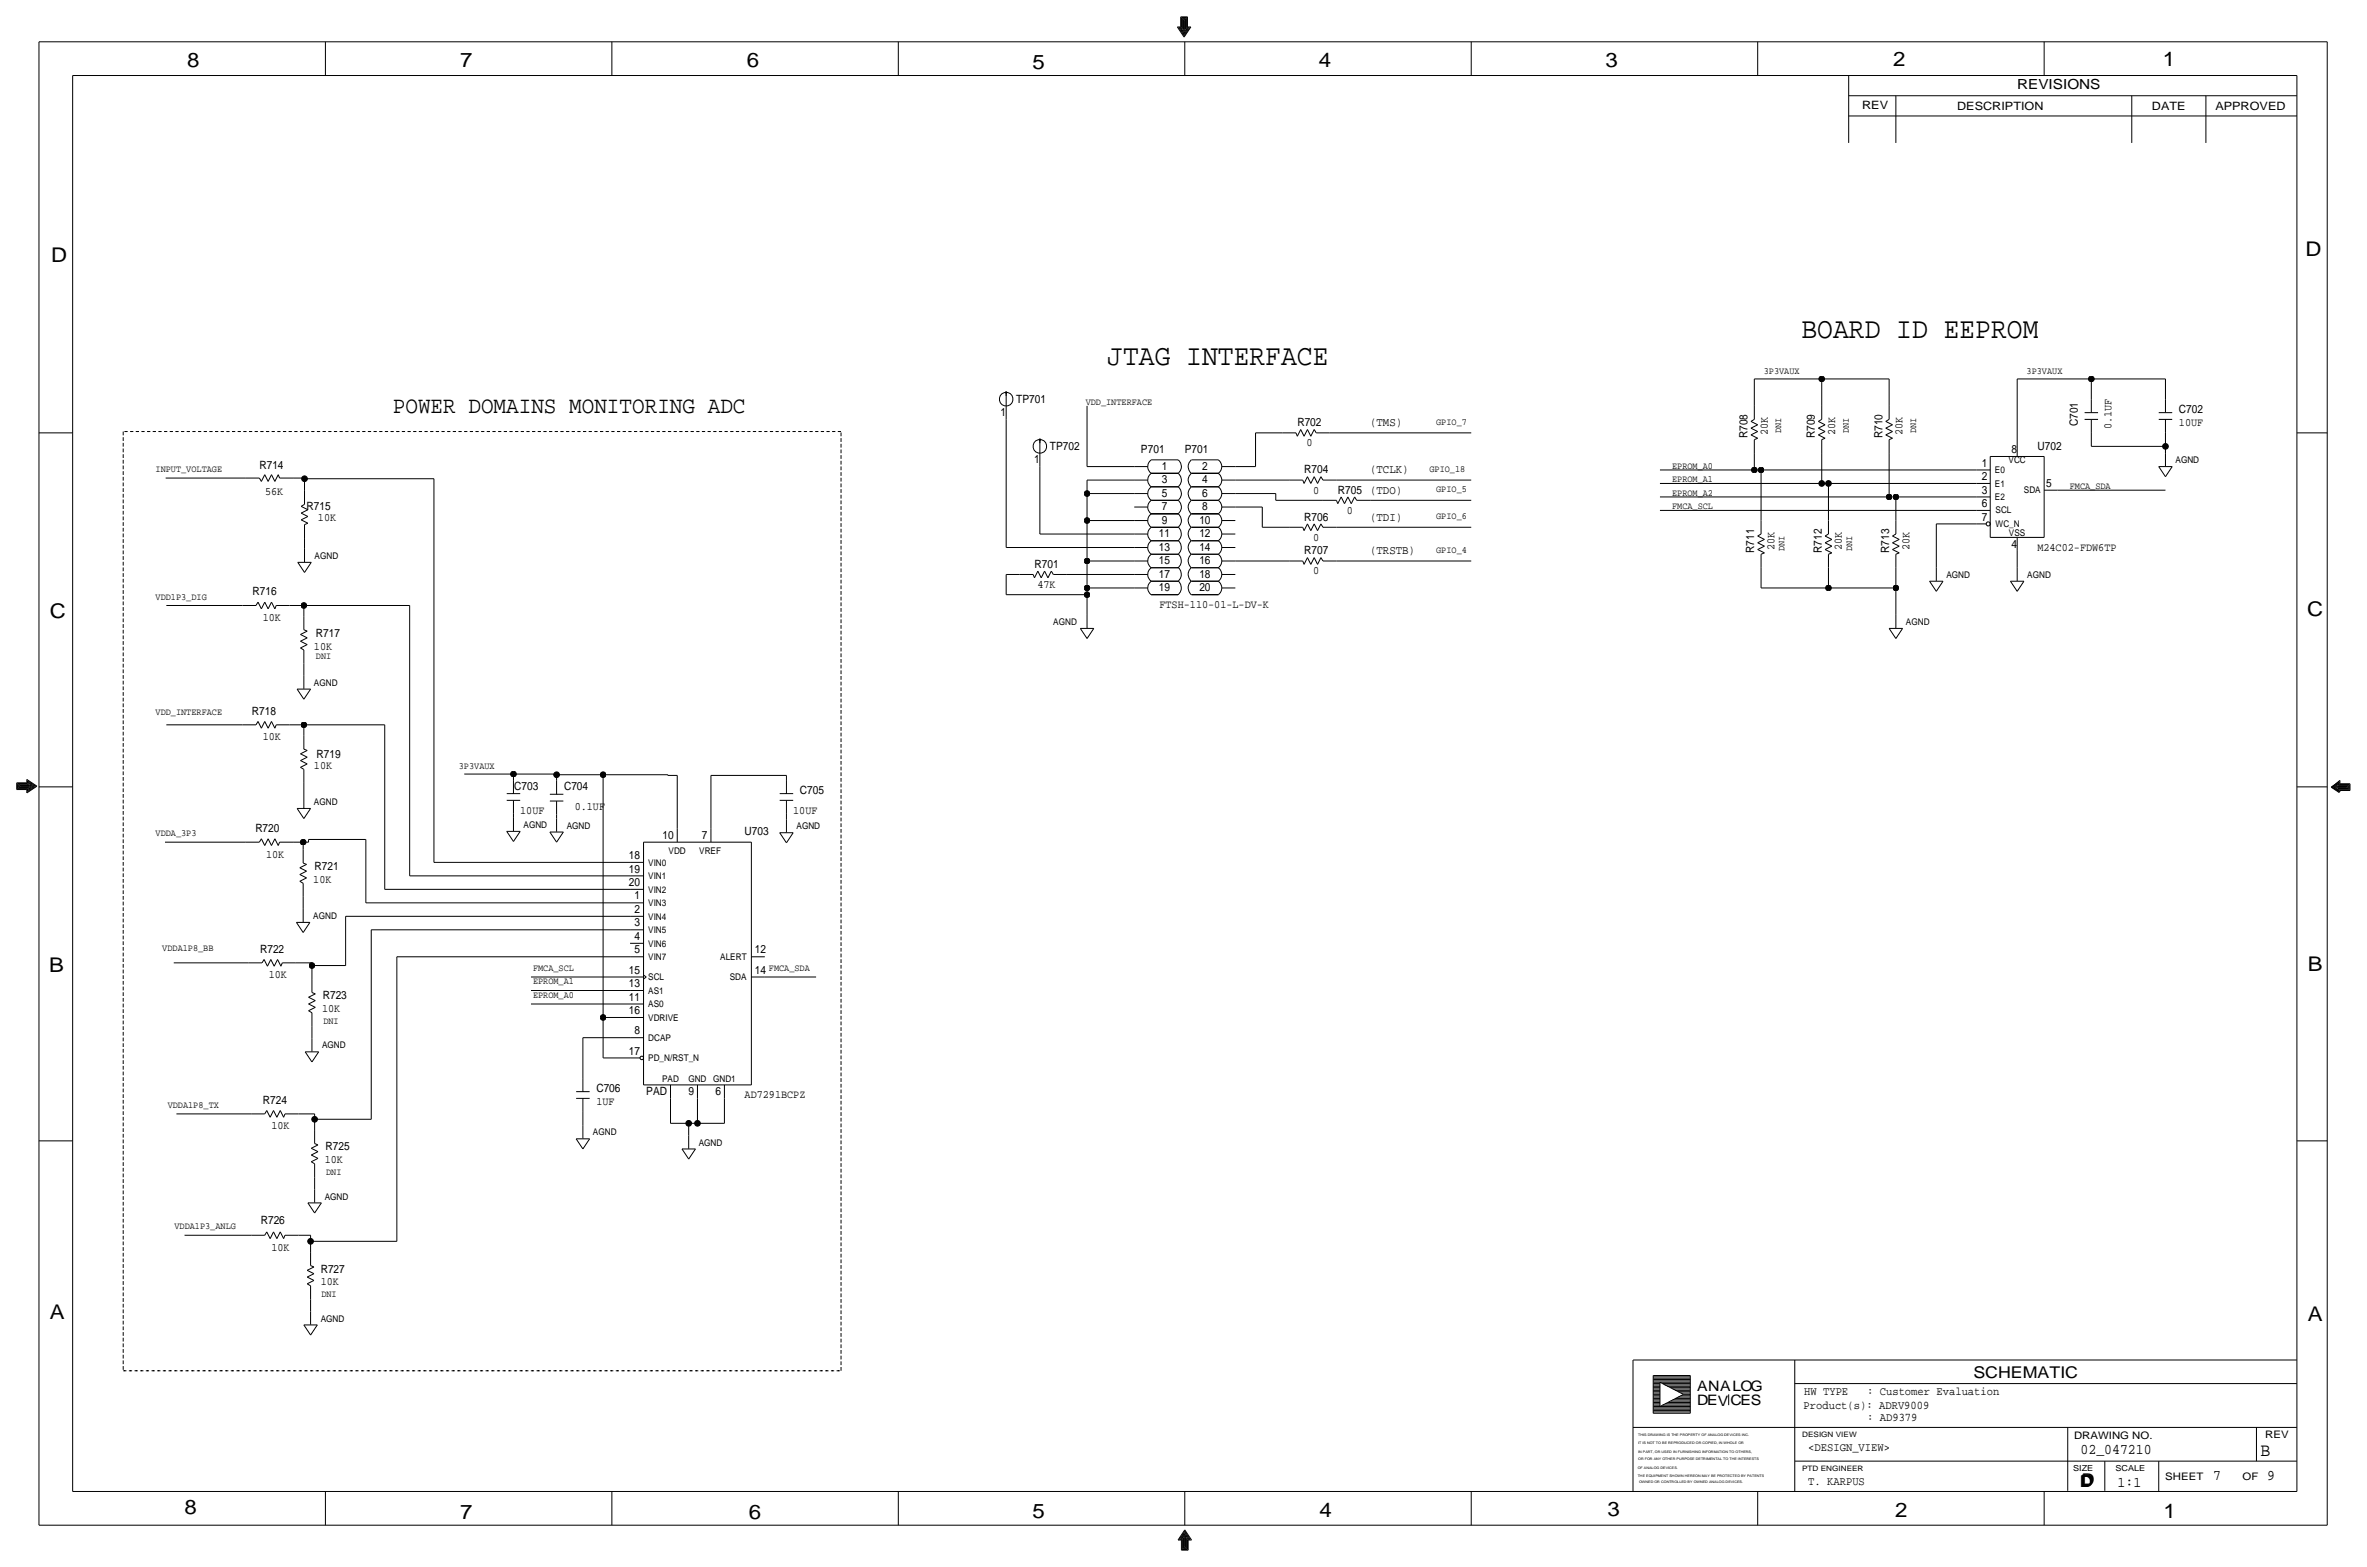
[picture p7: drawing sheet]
<svg xmlns="http://www.w3.org/2000/svg" width="892mm" height="590mm" viewBox="0 0 892 590" stroke-linecap="round" stroke-linejoin="round" font-family="sans-serif">
<defs><g id="words">
<g font-size="11.1">
<text x="678.9" y="127.5">BOARD ID EEPROM</text>
<text x="417.3" y="137.7">JTAG INTERFACE</text>
</g>
<text font-size="8.9" x="148" y="155.4">POWER DOMAINS MONITORING ADC</text>
<g font-size="7.6">
<text x="70.6" y="25.4">8</text>
<text x="173.4" y="25.4">7</text>
<text x="281.4" y="25.1">6</text>
<text x="389.1" y="26.2">5</text>
<text x="497" y="25.4">4</text>
<text x="605" y="25.1">3</text>
<text x="713.4" y="24.9">2</text>
<text x="815" y="24.9">1</text>
<text x="19.3" y="98.8">D</text>
<text x="868.9" y="96.5">D</text>
<text x="18.7" y="232.7">C</text>
<text x="869.4" y="232.2">C</text>
<text x="869.6" y="365.8">B</text>
<text x="18.5" y="366">B</text>
<text x="18.7" y="496.8">A</text>
<text x="869.6" y="497.6">A</text>
<text x="69.5" y="570.5">8</text>
<text x="173.4" y="572.3">7</text>
<text x="282.1" y="572.3">6</text>
<text x="389.1" y="571.8">5</text>
<text x="497.3" y="571.5">4</text>
<text x="605.7" y="571.2">3</text>
<text x="714.2" y="571.5">2</text>
<text x="815.3" y="572">1</text>
</g>
<text font-size="7" x="851.9" y="548.4">B</text>
<g font-size="6.1">
<text x="743.7" y="518.9">SCHEMATIC</text>
<text x="783.8" y="560.3">D</text>
<text x="784.3" y="559.8">D</text>
</g>
<g font-size="5.6">
<text x="784" y="547.9">02_047210</text>
<text x="834.1" y="557.5">7</text>
<text x="854.4" y="557.5">9</text>
<text x="798" y="560.1">1:1</text>
</g>
<g font-size="5.4">
<text x="639.5" y="524.2">ANALOG</text>
<text x="639.5" y="529.3">DEVCES</text>
</g>
<text font-size="5.2" x="760.2" y="33.5">REVISIONS</text>
<g font-size="4.5">
<text x="516.3" y="160.5">(TMS)</text>
<text x="516.3" y="178.3">(TCLK)</text>
<text x="516.3" y="196.1">(TDI)</text>
<text x="516.3" y="208.8">(TRSTB)</text>
</g>
<g font-size="4.4">
<text x="679.9" y="525.5">HW TYPE</text>
<text x="703.6" y="525.5">: Customer Evaluation</text>
<text x="679.7" y="530.9">Product(s): ADRV9009</text>
<text x="703.6" y="535.2">: AD9379</text>
<text x="681.4" y="546.6">&lt;DESIGN_VIEW&gt;</text>
<text x="681.4" y="559.3">T. KARPUS</text>
</g>
<g font-size="4.3">
<text x="701.8" y="41.1">REV</text>
<text x="737.6" y="41.4">DESCRIPTION</text>
<text x="811" y="41.4">DATE</text>
<text x="834.8" y="41.4">APPROVED</text>
<text x="383" y="151.6">TP701</text>
<text x="821.1" y="155.4">C702</text>
<text x="377" y="156.7">1</text>
<text x="488.9" y="160.5">R702</text>
<text x="783" y="160.5" transform="rotate(-90 783 160.5)">C701</text>
<text x="795.7" y="161.7" transform="rotate(-90 795.7 161.7)">0.1UF</text>
<text x="821.1" y="160.5">10UF</text>
<text x="658.6" y="165.1" transform="rotate(-90 658.6 165.1)">R708</text>
<text x="666.2" y="164" transform="rotate(-90 666.2 164)">20K</text>
<text x="684" y="165.1" transform="rotate(-90 684 165.1)">R709</text>
<text x="691.6" y="164" transform="rotate(-90 691.6 164)">20K</text>
<text x="709.4" y="165.1" transform="rotate(-90 709.4 165.1)">R710</text>
<text x="717" y="164" transform="rotate(-90 717 164)">20K</text>
<text x="395.7" y="169.4">TP702</text>
<text x="430" y="170.7">P701</text>
<text x="446.4" y="170.7">P701</text>
<text x="492.3" y="168.1">0</text>
<text x="758" y="170.7">8</text>
<text x="767.8" y="169.4">U702</text>
<text x="97.7" y="176.8">R714</text>
<text x="389.7" y="174.5">1</text>
<text x="437.8" y="177">1</text>
<text x="453" y="177">2</text>
<text x="491.4" y="178.3">R704</text>
<text x="746.9" y="175.8">1</text>
<text x="437.8" y="182.1">3</text>
<text x="453" y="182.1">4</text>
<text x="494.9" y="185.9">0</text>
<text x="504.1" y="185.9">R705 (TDO)</text>
<text x="746.9" y="180.8">2</text>
<text x="746.9" y="185.9">3</text>
<text x="771.1" y="183.4">5</text>
<text x="99.9" y="186.4">56K</text>
<text x="437.8" y="187.2">5</text>
<text x="453" y="187.2">6</text>
<text x="746.9" y="191">6</text>
<text x="115.5" y="192">R715</text>
<text x="119.8" y="196.1">10K</text>
<text x="437.8" y="197.3">9</text>
<text x="437.8" y="192.3">7</text>
<text x="452" y="197.3">10</text>
<text x="453" y="192.3">8</text>
<text x="491.4" y="196.1">R706</text>
<text x="507.6" y="193.5">0</text>
<text x="746.9" y="196.1">7</text>
<text x="436.7" y="202.4">11</text>
<text x="452" y="202.4">12</text>
<text x="494.9" y="203.7">0</text>
<text x="436.7" y="207.5">13</text>
<text x="452" y="207.5">14</text>
<text x="491.4" y="208.8">R707</text>
<text x="661.1" y="208.3" transform="rotate(-90 661.1 208.3)">R711</text>
<text x="668.7" y="207.1" transform="rotate(-90 668.7 207.1)">20K</text>
<text x="686.5" y="208.3" transform="rotate(-90 686.5 208.3)">R712</text>
<text x="694.1" y="207.1" transform="rotate(-90 694.1 207.1)">20K</text>
<text x="711.9" y="208.3" transform="rotate(-90 711.9 208.3)">R713</text>
<text x="719.5" y="207.1" transform="rotate(-90 719.5 207.1)">20K</text>
<text x="758" y="206.2">4</text>
<text x="767.8" y="207.5">M24C02-FDW6TP</text>
<text x="389.8" y="213.9">R701</text>
<text x="436.7" y="212.6">15</text>
<text x="452" y="212.6">16</text>
<text x="391" y="221.5">47K</text>
<text x="436.7" y="217.7">17</text>
<text x="452" y="217.7">18</text>
<text x="494.9" y="216.4">0</text>
<text x="95.2" y="224.3">R716</text>
<text x="436.7" y="222.8">19</text>
<text x="452" y="222.8">20</text>
<text x="99" y="233.9">10K</text>
<text x="437" y="229.1">FTSH-110-01-L-DV-K</text>
<text x="119.1" y="239.8">R717</text>
<text x="118.3" y="244.7">10K</text>
<text x="95" y="269.5">R718</text>
<text x="99" y="278.9">10K</text>
<text x="119.3" y="285.5">R719</text>
<text x="118.3" y="289.7">10K</text>
<text x="193.8" y="297.7">C703</text>
<text x="212.6" y="297.7">C704</text>
<text x="301.4" y="299">C705</text>
<text x="216.6" y="305.3">0.1UF</text>
<text x="196" y="306.6">10UF</text>
<text x="298.9" y="306.6">10UF</text>
<text x="96.2" y="313.4">R720</text>
<text x="249.7" y="316">10</text>
<text x="264.5" y="316">7</text>
<text x="280.6" y="314.7">U703</text>
<text x="100.3" y="323.1">10K</text>
<text x="237" y="323.6">18</text>
<text x="118.6" y="327.7">R721</text>
<text x="237" y="328.7">19</text>
<text x="118.1" y="332.6">10K</text>
<text x="237" y="333.8">20</text>
<text x="239.1" y="338.8">1</text>
<text x="239.1" y="343.9">2</text>
<text x="239.1" y="349">3</text>
<text x="98" y="359.2">R722</text>
<text x="239.1" y="359.2">5</text>
<text x="239.1" y="354.1">4</text>
<text x="284.4" y="359.2">12</text>
<text x="101.3" y="368.6">10K</text>
<text x="237" y="366.8">15</text>
<text x="237" y="371.9">13</text>
<text x="284.4" y="366.8">14</text>
<text x="121.6" y="376.2">R723</text>
<text x="237" y="376.9">11</text>
<text x="121.4" y="381.4">10K</text>
<text x="237" y="382">16</text>
<text x="239.1" y="389.6">8</text>
<text x="237" y="397.3">17</text>
<text x="224.7" y="411.2">C706</text>
<text x="243.6" y="412.5">PAD</text>
<text x="259.4" y="412.5">9</text>
<text x="269.6" y="412.5">6</text>
<text x="280.6" y="413.8">AD7291BCPZ</text>
<text x="99" y="416.1">R724</text>
<text x="224.7" y="416.3">1UF</text>
<text x="102.3" y="425.5">10K</text>
<text x="122.6" y="433.1">R725</text>
<text x="122.4" y="438.3">10K</text>
<text x="98.3" y="461.3">R726</text>
<text x="102.3" y="471.2">10K</text>
<text x="120.9" y="479.4">R727</text>
<text x="120.9" y="484.2">10K</text>
</g>
<g font-size="3.9">
<text x="781.6" y="542.1">DRAWING NO.</text>
<text x="853.6" y="541.8">REV</text>
<text x="816" y="557.4">SHEET</text>
<text x="845.1" y="557.5">OF</text>
</g>
<g font-size="3.6">
<text x="664.7" y="140.9">3P3VAUX</text>
<text x="763.7" y="140.9">3P3VAUX</text>
<text x="409.1" y="152.4">VDD_INTERFACE</text>
<text x="541.2" y="160">GPIO_7</text>
<text x="671.3" y="163.1" transform="rotate(-90 671.3 163.1)">DNI</text>
<text x="696.7" y="163.1" transform="rotate(-90 696.7 163.1)">DNI</text>
<text x="722.1" y="163.1" transform="rotate(-90 722.1 163.1)">DNI</text>
<text x="58.6" y="177.8">INPUT_VOLTAGE</text>
<text x="538.7" y="177.8">GPIO_18</text>
<text x="630.1" y="176.5">EPROM_A0</text>
<text x="541.2" y="185.4">GPIO_5</text>
<text x="630.1" y="181.6">EPROM_A1</text>
<text x="780" y="184.1">FMCA_SDA</text>
<text x="630.1" y="191.8">FMCA_SCL</text>
<text x="630.1" y="186.7">EPROM_A2</text>
<text x="541.2" y="195.6">GPIO_6</text>
<text x="541.2" y="208.3">GPIO_4</text>
<text x="672.5" y="207.5" transform="rotate(-90 672.5 207.5)">DNI</text>
<text x="697.9" y="207.5" transform="rotate(-90 697.9 207.5)">DNI</text>
<text x="58.6" y="226.1">VDD1P3_DIG</text>
<text x="119.1" y="248.4">DNI</text>
<text x="58.6" y="269.2">VDD_INTERFACE</text>
<text x="172.9" y="289.6">3P3VAUX</text>
<text x="58.6" y="315">VDDA_3P3</text>
<text x="61.2" y="358.1">VDDA1P8_BB</text>
<text x="200.9" y="365.8">FMCA_SCL</text>
<text x="289.8" y="365.8">FMCA_SDA</text>
<text x="200.9" y="370.8">EPROM_A1</text>
<text x="200.9" y="375.9">EPROM_A0</text>
<text x="121.9" y="385.6">DNI</text>
<text x="63.2" y="417.3">VDDA1P8_TX</text>
<text x="122.9" y="442.5">DNI</text>
<text x="65.7" y="463">VDDA1P3_ANLG</text>
<text x="121.1" y="488.4">DNI</text>
</g>
<g font-size="3.5">
<text x="751.8" y="178.3">E0</text>
<text x="756.9" y="174.5">VCC</text>
<text x="819.9" y="174.5">AGND</text>
<text x="751.8" y="183.4">E1</text>
<text x="762.7" y="185.7">SDA</text>
<text x="751.8" y="188.5">E2</text>
<text x="752" y="193.3">SCL</text>
<text x="752" y="198.4">WC_N</text>
<text x="757.1" y="201.9">VSS</text>
<text x="118.6" y="210.6">AGND</text>
<text x="733.5" y="217.7">AGND</text>
<text x="764" y="217.7">AGND</text>
<text x="396.9" y="235.5">AGND</text>
<text x="718.3" y="235.5">AGND</text>
<text x="118.3" y="258.3">AGND</text>
<text x="118.3" y="303.3">AGND</text>
<text x="197.3" y="311.9">AGND</text>
<text x="213.6" y="312.2">AGND</text>
<text x="300.2" y="312.4">AGND</text>
<text x="252" y="321.6">VDD</text>
<text x="263.5" y="321.6">VREF</text>
<text x="244.3" y="326.1">VIN0</text>
<text x="244.3" y="331.2">VIN1</text>
<text x="244.3" y="341.4">VIN3</text>
<text x="244.3" y="336.3">VIN2</text>
<text x="118.1" y="346.2">AGND</text>
<text x="244.3" y="346.5">VIN4</text>
<text x="244.3" y="351.5">VIN5</text>
<text x="244.3" y="356.6">VIN6</text>
<text x="244.3" y="361.7">VIN7</text>
<text x="271.4" y="361.7">ALERT</text>
<text x="244.3" y="369.3">SCL</text>
<text x="275" y="369.3">SDA</text>
<text x="244.3" y="374.4">AS1</text>
<text x="244.3" y="379.5">AS0</text>
<text x="244.3" y="384.6">VDRIVE</text>
<text x="121.4" y="395">AGND</text>
<text x="244.3" y="392.2">DCAP</text>
<text x="244.3" y="399.8">PD_N/RST_N</text>
<text x="249.5" y="407.4">PAD</text>
<text x="259.4" y="407.4">GND</text>
<text x="268.7" y="407.4">GND1</text>
<text x="223.5" y="427.7">AGND</text>
<text x="263.3" y="431.5">AGND</text>
<text x="122.4" y="451.9">AGND</text>
<text x="120.9" y="497.8">AGND</text>
</g>
<g font-size="3.1">
<text x="781.3" y="554">SIZE</text>
<text x="797.3" y="554">SCALE</text>
</g>
<g font-size="2.8">
<text x="679.1" y="541.3">DESIGN VIEW</text>
<text x="679.1" y="554">PTD ENGINEER</text>
</g>
<g font-size="1.3">
<text x="617.3" y="541.1">THIS DRAWING IS THE PROPERTY OF ANALOG DEVICES INC.</text>
<text x="617.3" y="543.9">IT IS NOT TO BE REPRODUCED OR COPIED, IN WHOLE OR</text>
<text x="617.3" y="547.2">IN PART, OR USED IN FURNISHING INFORMATION TO OTHERS,</text>
<text x="617.3" y="550">OR FOR ANY OTHER PURPOSE DETRIMENTAL TO THE INTERESTS</text>
<text x="617.2" y="556.3">THE EQUIPMENT SHOWN HEREON MAY BE PROTECTED BY PATENTS</text>
<text x="617.2" y="553.2">OF ANALOG DEVICES.</text>
<text x="617.7" y="558.8">OWNED OR CONTROLLED BY OWNED ANALOG DEVICES.</text>
</g>
</g></defs>
<g fill="none" stroke="#000" stroke-width=".38">
<path d="M14.7 15.7v558.8zM14.7 15.7h862.3zM122.6 15.7v12.7zM230.6 15.7v12.7zM338.5 15.7v12.7zM443.7 10.2h1.3zM443.7 10.2l2.5 3.8zM444.2 10.4l2 3.1zM444.2 10.4h1zM444.7 10.7l1.5 2.3zM444.7 10.7h.8zM445 6.4v3.8z"/>
<path d="M445 6.4h2.5zM445.2 6.6v3.8zM445.2 6.6h2zM445.2 10.9h.5zM445.2 10.9l1 1.5zM445.5 6.9v3.8zM445.5 6.9h1.5zM445.7 11.2l.5 .7zM445.7 11.2h.3zM445.7 7.1v3.8zM445.7 7.1h1zM446 7.4v3.8z"/>
<path d="M446 7.4h.5zM446.2 7.6v4.1zM446.5 11.2h.2zM446.5 7.4v3.8zM446.5 15.7v12.7zM446.7 10.9h.5zM446.7 11.2l-.5 .7zM446.7 7.1v3.8zM447 10.7h.8zM447 6.9v3.8zM447.2 10.4h1.1zM447.2 6.6v3.8z"/>
<path d="M447.2 10.9l-1 1.5zM447.5 10.2h1.3zM447.5 6.4v3.8zM447.8 10.7l-1.6 2.3zM448.3 10.4l-2.1 3.1zM448.8 10.2l-2.6 3.8zM554.4 15.7v12.7zM662.4 15.7v12.7zM770.3 15.7v12.7zM877 15.7v558.8zM27.4 28.4h838.2zM27.4 28.4v533.4z"/>
<path d="M696.7 36.1h168.9zM696.7 28.4v25.4zM714.5 36.1v17.7zM803.4 36.1v17.7zM831.3 36.1v17.7zM865.6 28.4v533.4zM696.7 43.7h168.9zM379.2 158v48.2zM379.2 147.8v10.2zM379.2 147.8v1.3zM409.7 152.9v22.9zM659.8 158.7l1.3-.7z"/>
<path d="M659.8 158.7l2.6 1.3zM661.1 142.7h25.4zM661.1 142.7v10.2zM661.1 152.9v5.1zM685.2 158.7l1.3-.7zM685.2 158.7l2.6 1.3zM686.5 142.7h25.4zM686.5 142.7v10.2zM686.5 152.9v5.1zM710.6 158.7l1.3-.7zM710.6 158.7l2.6 1.3zM711.9 142.7v10.2z"/>
<path d="M711.9 152.9v5.1zM760.2 142.7h27.9zM760.2 142.7v24.2zM785.6 158h5.1zM785.6 155.4h5.1zM788.1 142.7h28zM788.1 142.7v7.7zM788.1 158v5.1zM788.1 150.4v5zM813.5 155.4h5.1zM813.5 158h5.1zM816.1 142.7v7.7z"/>
<path d="M816.1 158v5.1zM816.1 150.4v5zM14.7 163.1h12.7zM99.8 178.8l-1.3 2.6zM99.8 178.8l1.2 2.6zM102.3 178.8l-1.3 2.6zM102.3 178.8l1.3 2.6zM104.9 178.8l-1.3 2.6zM104.9 178.8l.5 1.3zM391.9 175.8v25.4zM391.9 165.6v10.2zM391.9 165.6v1.3z"/>
<path d="M409.7 175.8h17.7zM427.4 175.8h5.1zM433.8 178.3h10.1zM433.8 173.2h10.1zM433.8 173.3a3.2 3.2 0 0 0 0 5.1 3.3 3.3 0 0 0-.1 5.1 3.1 3.1 0 0 0 .1 5M443.9 173.2a3.2 3.2 0 0 1 0 5.1 3.2 3.2 0 0 1 0 5.1 3.2 3.2 0 0 1 0 5.1M449 173.2a3.3 3.3 0 0 0 0 5.1 3.3 3.3 0 0 0 0 5.1 3.3 3.3 0 0 0 0 5.1M449 178.3h10.2zM449 173.2h10.2zM459.1 173.3a3.1 3.1 0 0 1 0 5.1 3.1 3.1 0 0 1 0 5 3.1 3.1 0 0 1 0 5.1M460.5 175.8h5zM465.5 175.8h7.7z"/>
<path d="M473.2 163.1v12.7zM473.2 163.1h10.1zM483.3 163.1h5.1zM488.4 163.1l.5 1.2zM490.2 161.8l1.2 2.5zM490.2 161.8l-1.3 2.5zM492.7 179.6l1.3 2.5zM492.7 179.6l-1.3 2.5zM492.7 161.8l1.3 2.5zM492.7 161.8l-1.3 2.5zM495.2 179.6l1.3 2.5zM495.2 179.6l-1.2 2.5z"/>
<path d="M495.2 161.8l.8 1.3zM495.2 161.8l-1.2 2.5zM496 163.1h5.1zM497.8 179.6l.8 1.2zM497.8 179.6l-1.3 2.5zM501.1 163.1h53.3zM625.6 177h35.5zM659.8 161.3l2.6-1.3zM659.8 161.3l2.6 1.3zM659.8 163.8l2.6-1.2zM659.8 163.8l2.6 1.3zM661.1 170.7v6.3z"/>
<path d="M661.1 177h2.6zM661.1 165.6v5.1zM661.1 165.6l1.3-.5zM663.7 177h81.2zM663.7 177v19.1zM685.2 161.3l2.6-1.3zM685.2 161.3l2.6 1.3zM685.2 163.8l2.6-1.2zM685.2 163.8l2.6 1.3zM686.5 170.7v11.4zM686.5 165.6v5.1zM686.5 165.6l1.3-.5z"/>
<path d="M710.6 161.3l2.6-1.3zM710.6 161.3l2.6 1.3zM710.6 163.8l2.6-1.2zM710.6 163.8l2.6 1.3zM711.9 170.7v16.5zM711.9 165.6v5.1zM711.9 165.6l1.3-.5zM744.9 177h5.1zM750 172v30.4zM750 172h20.3zM760.2 166.9v5.1zM770.3 172v30.4z"/>
<path d="M788.1 168.1h28zM788.1 163.1v5zM813.5 175.8l2.6 3.8zM813.5 175.8h5.1zM816.1 163.1v5zM816.1 168.1v2.6zM816.1 170.7v5zM818.6 175.8l-2.5 3.8zM865.6 163.1h11.4zM62.4 180.1h30.3zM92.7 180.1h5zM97.7 180.1l.8 1.3z"/>
<path d="M105.4 180.1h5zM110.4 180.1h4.4zM113.5 190.8l1.3-.8zM113.5 190.8l2.5 1.2zM113.5 193.3l2.5-1.3zM113.5 193.3l2.5 1.3zM113.5 195.8l2.5-1.2zM113.5 195.8l2.5 1.3zM114.8 180.1v.2zM114.8 180.3h48.7zM114.8 180.3v4.6zM114.8 197.6v5.1z"/>
<path d="M114.8 184.9v5.1zM114.8 197.6l1.2-.5zM163.5 180.3v144.6zM409.7 196.1v15.2zM409.7 196.1h17.7zM409.7 185.9v10.2zM409.7 180.8v5.1zM409.7 185.9h17.7zM409.7 180.8h17.7zM427.4 196.1h5.1zM427.4 191h5.1zM427.4 185.9h5.1z"/>
<path d="M427.4 180.8h5.1zM433.8 193.5h10.1zM433.8 198.6h10.1zM433.8 188.5h10.1zM433.8 183.4h10.1zM433.8 193.6a3.1 3.1 0 0 0 0 5M433.8 198.7a3.1 3.1 0 0 0 0 5M433.8 188.5a3.1 3.1 0 0 0 0 5M443.9 193.5a3.2 3.2 0 0 1 0 5.2M443.9 188.5a3.2 3.2 0 0 1 0 5.1M444 198.6a3.4 3.4 0 0 1-.1 5.2M448.9 198.6a3.4 3.4 0 0 0 .1 5.2"/>
<path d="M449 193.5a3.3 3.3 0 0 0 0 5.2M449 188.5a3.3 3.3 0 0 0 0 5.1M449 193.5h10.2zM449 198.6h10.2zM449 188.5h10.2zM449 183.4h10.2zM459.1 193.6a3.1 3.1 0 0 1 0 5M459.1 198.7a3.1 3.1 0 0 1 0 5M459.1 188.5a3.1 3.1 0 0 1 0 5M460.5 196.1h5zM460.5 191h5zM460.5 185.9h5z"/>
<path d="M460.5 180.8h5zM465.5 191h10.2zM465.5 185.9h15.3zM465.5 180.8h20.4zM475.7 198.6h10.2zM475.7 191v7.6zM480.8 188.5h17.8zM480.8 185.9v2.6zM485.9 198.6h5zM485.9 180.8h5zM490.9 198.6l.5 1.3zM490.9 180.8l.5 1.3z"/>
<path d="M492.7 197.4l1.3 2.5zM492.7 197.4l-1.3 2.5zM495.2 197.4l1.3 2.5zM495.2 197.4l-1.2 2.5zM497.8 197.4l.8 1.2zM497.8 197.4l-1.3 2.5zM498.6 198.6h5zM498.6 188.5h5zM498.6 180.8h5zM503.6 198.6h50.8zM503.6 180.8h50.8zM503.6 188.5l.5 1.2z"/>
<path d="M505.4 187.2l1.3 2.5zM505.4 187.2l-1.3 2.5zM507.9 187.2l1.3 2.5zM507.9 187.2l-1.2 2.5zM510.5 187.2l.8 1.3zM510.5 187.2l-1.3 2.5zM511.3 188.5h5zM516.3 188.5h38.1zM625.6 182.1h60.9zM625.6 187.2h86.3zM625.6 192.3h119.3zM663.7 196.1v5.1z"/>
<path d="M686.5 182.1h2.6zM689.1 182.1h55.8zM689.1 182.1v14zM689.1 196.1v5.1zM711.9 187.2h2.6zM714.5 187.2h30.4zM714.5 187.2v8.9zM714.5 196.1v5.1zM729.7 197.4h15.2zM729.7 197.4v16.5zM744.9 192.3h5.1zM744.9 197.4h3.6z"/>
<path d="M744.9 187.2h5.1zM744.9 182.1h5.1zM770.3 184.7h5.1zM775.4 184.7h40.7zM112.2 211.8l2.6 3.8zM112.2 211.8h5.1zM114.8 202.7v4.1zM114.8 206.8v4.9zM117.3 211.8l-2.5 3.8zM379.2 216.4v7.6zM379.2 216.4h5.1zM379.2 206.2h48.2z"/>
<path d="M384.3 216.4h5zM389.3 216.4l.5 1.3zM391.1 215.1l1.3 2.6zM391.1 215.1l-1.3 2.6zM391.9 201.2h35.5zM393.6 215.1l1.3 2.6zM393.6 215.1l-1.2 2.6zM396.2 215.1l.8 1.3zM396.2 215.1l-1.3 2.6zM397 216.4h5zM402 216.4h25.4zM409.7 211.3v10.2z"/>
<path d="M409.7 211.3h17.7zM427.4 216.4h5.1zM427.4 211.3h5.1zM427.4 206.2h5.1zM427.4 201.2h5.1zM433.8 208.8h10.1zM433.8 218.9h10.1zM433.8 213.9h10.1zM433.8 203.7h10.1zM433.8 208.8a3.1 3.1 0 0 0 0 5.1M433.8 219a3.1 3.1 0 0 0 0 5M433.8 213.9a3.1 3.1 0 0 0 0 5"/>
<path d="M433.8 203.8a3.1 3.1 0 0 0 0 5M444 218.9a3.4 3.4 0 0 1-.1 5.2M444 213.8a3.4 3.4 0 0 1-.1 5.2M444 208.7a3.4 3.4 0 0 1-.1 5.2M444 203.7a3.4 3.4 0 0 1-.1 5.1M448.9 218.9a3.4 3.4 0 0 0 .1 5.2M448.9 213.8a3.4 3.4 0 0 0 .1 5.2M448.9 208.7a3.4 3.4 0 0 0 .1 5.2M448.9 203.7a3.4 3.4 0 0 0 .1 5.1M449 208.8h10.2zM449 218.9h10.2zM449 213.9h10.2z"/>
<path d="M449 203.7h10.2zM459.1 208.8a3.1 3.1 0 0 1 0 5.1M459.1 219a3.1 3.1 0 0 1 0 5M459.1 213.9a3.1 3.1 0 0 1 0 5M459.1 203.8a3.1 3.1 0 0 1 0 5M460.5 216.4h5zM460.5 211.3h5zM460.5 206.2h5zM460.5 201.2h5zM465.5 211.3h20.4zM485.9 211.3h5zM490.9 211.3l.5 1.3z"/>
<path d="M492.7 210.1l1.3 2.5zM492.7 210.1l-1.3 2.5zM495.2 210.1l1.3 2.5zM495.2 210.1l-1.2 2.5zM497.8 210.1l.8 1.2zM497.8 210.1l-1.3 2.5zM498.6 211.3h5zM503.6 211.3h50.8zM662.4 201.9l1.3-.7zM662.4 201.9l2.5 1.3zM662.4 204.5l2.5-1.3zM662.4 204.5l2.5 1.2z"/>
<path d="M662.4 207l2.5-1.3zM662.4 207l2.5 1.3zM663.7 213.9v7.6zM663.7 208.8v5.1zM663.7 208.8l1.2-.5zM687.8 201.9l1.3-.7zM687.8 201.9l2.5 1.3zM687.8 204.5l2.5-1.3zM687.8 204.5l2.5 1.2zM687.8 207l2.5-1.3zM687.8 207l2.5 1.3zM689.1 213.9v7.6z"/>
<path d="M689.1 208.8v5.1zM689.1 208.8l1.2-.5zM713.2 201.9l1.3-.7zM713.2 201.9l2.5 1.3zM713.2 204.5l2.5-1.3zM713.2 204.5l2.5 1.2zM713.2 207l2.5-1.3zM713.2 207l2.5 1.3zM714.5 213.9v7.6zM714.5 208.8v5.1zM714.5 208.8l1.2-.5zM727.2 218.9l2.5 3.9z"/>
<path d="M727.2 218.9h5zM729.7 213.9v4.9zM732.2 218.9l-2.5 3.9zM750 202.4h20.3zM757.6 218.9l2.6 3.9zM757.6 218.9h5.1zM760.2 207.5v6.4zM760.2 213.9v4.9zM760.2 202.4v5.1zM762.7 218.9l-2.5 3.9zM62.7 228.1h28.7zM91.4 228.1h5.1z"/>
<path d="M97.2 226.8l-.7 1.3zM97.2 226.8l1.3 2.6zM99.8 226.8l-1.3 2.6zM99.8 226.8l1.2 2.6zM102.3 226.8l-1.3 2.6zM102.3 226.8l1.3 2.6zM104.1 228.1h5.1zM104.1 228.1l-.5 1.3zM109.2 228.1h5.3zM113.2 239l2.6 1.3zM113.2 239l2.6-1.3zM114.5 228.1h39.9z"/>
<path d="M114.5 228.1v4.1zM114.5 232.2v5zM114.5 237.2l1.3 .5zM154.4 228.1v101.8zM379.2 224h30.5zM407.1 236.7l2.6 3.8zM407.1 236.7h5.1zM409.7 221.5h17.7zM409.7 221.5v2.5zM409.7 224v7.6zM409.7 231.6v5zM412.2 236.7l-2.5 3.8z"/>
<path d="M427.4 221.5h5.1zM433.8 224h10.1zM449 224h10.2zM460.5 221.5h5zM663.7 221.5h25.4zM689.1 221.5h25.4zM711.9 236.7l2.6 3.8zM711.9 236.7h5.1zM714.5 221.5v10.1zM714.5 231.6v5zM717 236.7l-2.5 3.8zM112 259.6l2.5 3.8z"/>
<path d="M112 259.6h5zM113.2 244.1l1.3 .8zM113.2 244.1l2.6-1.3zM113.2 241.6l2.6 1.2zM113.2 241.6l2.6-1.3zM114.5 249.9v4.6zM114.5 244.9v5zM114.5 254.5v5zM117 259.6l-2.5 3.8zM62.7 273h28.7zM91.4 273h5.1zM97.2 271.8l-.7 1.2z"/>
<path d="M97.2 271.8l1.3 2.5zM99.8 271.8l-1.3 2.5zM99.8 271.8l1.2 2.5zM102.3 271.8l-1.3 2.5zM102.3 271.8l1.3 2.5zM104.1 273h5.1zM104.1 273l-.5 1.3zM109.2 273h5.3zM114.5 273h30.5zM114.5 273v4.1zM114.5 277.1v5.1zM145 273v62z"/>
<path d="M6.3 294.9v2.5zM6.3 297.4h3.8zM6.3 294.9h3.8zM6.6 295.1v2.1zM6.6 295.1h3.8zM6.6 297.2h3.8zM6.8 295.4v1.5zM6.8 295.4h3.8zM6.8 296.9h3.8zM7.1 295.7v1zM7.1 295.7h3.8zM7.1 296.7h3.8z"/>
<path d="M7.3 295.9v.5zM7.3 295.9h3.8zM7.3 296.4h3.8zM7.6 296.2h4zM10.1 297.4v1.3zM10.1 298.7l3.8-2.5zM10.1 293.6l3.8 2.6zM10.1 293.6v1.3zM10.4 297.2v1zM10.4 298.2l3-2zM10.4 294.1v1zM10.4 294.1l3 2.1z"/>
<path d="M10.6 296.9v.8zM10.6 297.7l2.3-1.5zM10.6 294.6v.8zM10.6 294.6l2.3 1.6zM10.9 295.1v.6zM10.9 295.1l1.5 1.1zM10.9 296.7v.5zM10.9 297.2l1.5-1zM11.1 295.7v.2zM11.1 295.7l.8 .5zM11.1 296.4v.3zM11.1 296.7l.8-.5z"/>
<path d="M14.7 296.4h12.7zM113.2 289.1l1.3 .7zM113.2 289.1l2.6-1.3zM113.2 286.5l2.6 1.3zM113.2 286.5l2.6-1.3zM113.2 284l2.6 1.2zM113.2 284l2.6-1.3zM114.5 294.9v4.6zM114.5 299.5v4.9zM114.5 289.8v5.1zM114.5 282.2l1.3 .5zM175 291.6h18.5z"/>
<path d="M191 299h5zM193.5 291.6h16.3zM193.5 291.6v2.3zM193.5 293.9v5.1zM207.2 299.2h5.1zM209.8 291.8h17.5zM209.8 291.6v.2zM209.8 291.8v2.3zM209.8 294.1v5.1zM227.3 291.8h24.4zM227.3 291.8v91.5zM251.7 291.8v.3z"/>
<path d="M251.7 292.1h3.5zM255.2 292.1v20.1zM267.9 292.1h28.5zM267.9 292.1v20.1zM293.8 299h5.1zM296.4 292.1v1.8zM296.4 293.9v5.1zM865.6 296.4h11.4zM878.5 296.5l3-2zM878.5 296.5l3 2.1zM878.7 296.5l3.1 1.8zM878.7 296.5l3.1-2.5z"/>
<path d="M879 296.5l2.3-1.5zM879 296.5l2.3 1.5zM879.5 296.5l1.5-1zM879.5 296.5l1.5 1zM880 296.5l.8-.5zM880 296.5l.8 .5zM880.3 296.5h4zM880.8 296.3h3.8zM880.8 296.8h3.8zM880.8 296v.3zM880.8 296.8v.2zM881 296h3.8z"/>
<path d="M881 297h3.8zM881 295.5v.5zM881 297v.5zM881.3 295.8h3.8zM881.3 297.3h3.8zM881.3 295v.8zM881.3 297.3v.7zM881.5 295.5h3.8zM881.5 297.5h3.8zM881.5 294.5v1zM881.5 297.5v1.1zM881.8 297.8h3.8z"/>
<path d="M881.8 295.2h3.8zM881.8 297.8v.5zM881.8 294v1.2zM884.6 296.3v.5zM884.8 296v1zM885.1 295.8v1.5zM885.3 295.5v2zM885.6 295.2v2.6zM62.2 317.2h30.5zM92.7 317.2h5zM98.5 316l-.8 1.2zM98.5 316l1.3 2.5z"/>
<path d="M101 316l-1.2 2.5zM101 316l1.3 2.5zM103.6 316l-1.3 2.5zM103.6 316l1.3 2.5zM105.4 317.2h5zM105.4 317.2l-.5 1.3zM110.4 317.2h3.8zM112 304.5l2.5 3.9zM112 304.5h5zM114.2 317.2h2.1zM114.2 317.2v2.8zM116.3 316.2v1z"/>
<path d="M116.3 316.2h21.6zM117 304.5l-2.5 3.9zM137.9 316.2v23.9zM191 301.5h5zM191 313.2l2.5 3.8zM191 313.2h5zM193.5 306.6v1.5zM193.5 301.5v5.1zM193.5 308.1v5zM196 313.2l-2.5 3.8zM207.2 301.8h5.1zM207.2 313.4l2.6 3.8z"/>
<path d="M207.2 313.4h5.1zM209.8 306.8v1.6zM209.8 301.8v5zM209.8 308.4v4.9zM212.3 313.4l-2.5 3.8zM242.5 317.2h40.7zM242.5 317.2v91.5zM255.2 312.2v5zM267.9 312.2v5zM283.2 317.2v91.5zM293.8 301.5h5.1zM293.8 313.7l2.6 3.8z"/>
<path d="M293.8 313.7h5.1zM296.4 306.6v2zM296.4 301.5v5.1zM296.4 308.6v5zM298.9 313.7l-2.5 3.8zM113 332l1.2 .7zM113 332l2.5-1.3zM113 329.4l2.5 1.3zM113 329.4l2.5-1.2zM113 326.9l2.5 1.3zM113 326.9l2.5-1.3zM114.2 337.8v4.6z"/>
<path d="M114.2 320v5.1zM114.2 332.7v5.1zM114.2 325.1l1.3 .5zM145 335h92.4zM154.4 329.9h83zM163.5 324.9h73.9zM237.4 335h5.1zM237.4 329.9h5.1zM237.4 324.9h5.1zM111.7 347.5l2.5 3.8zM111.7 347.5h5.1zM114.2 342.4v5z"/>
<path d="M116.8 347.5l-2.6 3.8zM130.3 345.2v18.5zM130.3 345.2h107.1zM137.9 340.1h99.5zM139.9 350.3h97.5zM139.9 350.3v71.3zM237.4 355.3h5.1zM237.4 350.3h5.1zM237.4 345.2h5.1zM237.4 340.1h5.1zM65.5 362.7h28.2zM93.7 362.7h5.1z"/>
<path d="M99.5 361.4l-.7 1.3zM99.5 361.4l1.3 2.6zM102.1 361.4l-1.3 2.6zM102.1 361.4l1.2 2.6zM104.6 361.4l-1.3 2.6zM104.6 361.4l1.3 2.6zM106.4 362.7h5.1zM106.4 362.7l-.5 1.3zM111.5 362.7h6.1zM116.3 378.2l2.5 1.3zM116.3 378.2l2.5-1.3zM116.3 375.7l2.5 1.2z"/>
<path d="M116.3 375.7l2.5-1.3zM117.6 363.7h12.7zM117.6 362.7v1zM117.6 363.7v5.1zM117.6 368.8v5.1zM117.6 373.9l1.2 .5zM149.6 360.4v107.2zM149.6 360.4h87.8zM200.1 373.1h37.3zM200.1 368h37.3zM200.1 378.2h37.3zM237.4 368h5.1z"/>
<path d="M237.4 373.1h5.1zM237.4 378.2h5.1zM237.4 360.4h5.1zM242.5 367.3l1 .7zM242.5 368.8l1-.8zM283.2 368h5zM283.2 360.4h5zM288.2 368h19.3zM115 396.2l2.6 3.8zM115 396.2h5.1zM116.3 380.7l1.3 .8zM116.3 380.7l2.5-1.2z"/>
<path d="M117.6 386.6v4.6zM117.6 391.2v4.9zM117.6 381.5v5.1zM120.1 396.2l-2.5 3.8zM219.7 390.9h17.7zM219.7 390.9v15.2zM227.3 383.3h10.1zM227.3 383.3v15.2zM227.3 398.5h10.1zM237.4 390.9h5.1zM237.4 383.3h5.1zM237.4 398.5h3.8z"/>
<path d="M66.5 419.6h28.2zM94.7 419.6h5.1zM100.5 418.3l-.7 1.3zM100.5 418.3l1.3 2.6zM103.1 418.3l-1.3 2.6zM103.1 418.3l1.2 2.6zM105.6 418.3l-1.3 2.6zM105.6 418.3l1.3 2.6zM107.4 419.6h5.1zM107.4 419.6l-.5 1.3zM112.5 419.6h6.1zM118.6 419.6v2z"/>
<path d="M217.1 411.2h5.1zM217.1 413.8h5.1zM219.7 418.8v5.1zM219.7 413.8v5zM219.7 406.1v5.1zM242.5 408.7h40.7zM252.7 413.8v9.4zM252.7 408.7v5.1zM262.8 413.8v9.4zM262.8 408.7v5.1zM273 413.8v9.4zM273 408.7v5.1z"/>
<path d="M14.7 429.8h12.7zM117.3 437.6l1.3 .8zM117.3 437.6l2.5-1.2zM117.3 435.1l2.5 1.3zM117.3 435.1l2.5-1.3zM117.3 432.6l2.5 1.2zM117.3 432.6l2.5-1.3zM118.6 421.6h21.3zM118.6 421.6v4.1zM118.6 425.7v5.1zM118.6 438.4v5.1zM118.6 430.8l1.2 .5z"/>
<path d="M217.1 429l2.6 3.8zM217.1 429h5.1zM219.7 423.9v5zM222.2 429l-2.5 3.8zM252.7 423.2h6.8zM257 432.8l2.5 3.8zM257 432.8h5.1zM259.5 423.2h3.3zM259.5 423.2v4.5zM259.5 427.7v5zM262.1 432.8l-2.6 3.8zM262.8 423.2h10.2z"/>
<path d="M865.6 429.8h11.4zM116 453.1l2.6 3.8zM116 453.1h5.1zM118.6 443.5v4.6zM118.6 448.1v4.9zM121.1 453.1l-2.5 3.8zM69.5 465.3h25.2zM94.7 465.3h5.1zM100.5 464.1l-.7 1.2zM100.5 464.1l1.3 2.5zM103.1 464.1l-1.3 2.5zM103.1 464.1l1.2 2.5z"/>
<path d="M105.6 464.1l-1.3 2.5zM105.6 464.1l1.3 2.5zM107.4 465.3h5.1zM107.4 465.3l-.5 1.3zM112.5 465.3h4.5zM115.8 478.5l2.5 1.3zM115.8 478.5l2.5-1.2zM117 467.6h32.6zM117 465.3v2.3zM117 467.6v4.1zM117 471.7v5.1zM117 476.8l1.3 .5z"/>
<path d="M114.5 499.1l2.5 3.8zM114.5 499.1h5.1zM115.8 483.6l1.2 .8zM115.8 483.6l2.5-1.3zM115.8 481.1l2.5 1.2zM115.8 481.1l2.5-1.3zM117 489.5v4.5zM117 484.4v5.1zM117 494v5zM119.6 499.1l-2.6 3.8zM615.4 512.3v49.5zM615.4 512.3h250.2z"/>
<path d="M623 518.2h14zM623 518.7h14zM623 519.7h14zM623 519.2h14zM623 518.2v14.2zM637 518.2v14.2zM676.4 512.3v49.5zM615.4 537.7h250.2zM623 532.4h14zM623 531.9h14zM623 531.4h14zM623 530.4h14z"/>
<path d="M623 530.9h14zM623 526.3h2.6zM623 525.3h2.6zM623 527.3h2.6zM623 525.8h2.6zM623 528.3h2.6zM623 527.8h2.6zM623 528.8h2.6zM623 529.3h2.6zM623 526.8h2.6zM623 523.2h2.6zM623 524.8h2.6z"/>
<path d="M623 523.7h2.6zM623 522.7h2.6zM623 524.3h2.6zM623 521.7h2.6zM623 521.2h2.6zM623 522.2h2.6zM623 520.2h14zM623 529.8h14zM623 520.7h14zM625.6 529.8l8.8-4.5zM625.6 520.7l8.8 4.6zM625.6 520.7v9.1z"/>
<path d="M626.6 529.3h10.4zM626.6 521.2h10.4zM627.3 521.7h9.7zM627.6 528.8h9.4zM628.3 522.2h8.7zM628.6 528.3h8.4zM629.6 527.8h7.4zM629.6 522.7h7.4zM630.4 527.3h6.6zM630.4 523.2h6.6zM631.4 523.7h5.6zM631.4 526.8h5.6z"/>
<path d="M632.4 526.3h4.6zM632.4 524.3h4.6zM633.4 525.8h3.6zM633.4 524.8h3.6zM634.4 525.3h2.6zM651.5 525.3v4zM676.4 521.2h189.2zM779.2 537.7v23.9zM850.3 537.7v12.7zM676.4 550.4h189.2zM793.2 550.4v11.2zM813.5 550.4v11.4z"/>
<path d="M14.7 574.5h862.3zM27.4 561.8h838.2zM122.6 561.8v12.7zM230.6 561.8v12.7zM338.5 561.8v12.7zM444.4 579.9h1.1zM445 579.6h.7zM445.5 579.9v3.8zM445.5 579.4h.5zM445.7 579.6v3.8zM446 579.4v3.8zM446 579.1h.2z"/>
<path d="M446.2 579.1v3.8zM446.5 561.8v12.7zM446.5 576.8l-2.1 3.1zM446.5 576.3l-2.6 3.8zM446.5 577.3l-1.5 2.3zM446.5 576.3l2.5 3.8zM446.5 576.8l2 3.1zM446.5 577.3l1.5 2.3zM446.5 578.6v4.1zM446.5 578.4l-.5 .7zM446.5 578.4l.5 .7zM446.5 577.9l-1 1.5z"/>
<path d="M446.5 577.9l1 1.5zM446.7 579.1v3.8zM446.7 579.1h.3zM447 579.4v3.8zM447 579.4h.5zM447.2 579.6v3.8zM447.2 579.6h.8zM447.5 579.9v3.8zM447.5 579.9h1zM554.4 561.8v12.7zM662.4 561.8v12.7zM770.3 561.8v12.7z"/>
<path d="M443.9 580.1h1.3zM445.2 583.9h2.6zM445.2 580.1v3.8zM445.5 583.7h2zM445.7 583.4h1.5zM446 583.2h1zM446.2 582.9h.5zM447.8 580.1v3.8zM447.8 580.1h1.2z"/>
<circle cx="379.2" cy="150.4" r="2.56"/>
<circle cx="391.9" cy="168.2" r="2.56"/>
<circle cx="749.2" cy="197.4" r=".77"/>
<circle cx="241.9" cy="398.5" r=".67"/>
</g>
<path d="M46.4 162.6h270.5zM46.4 162.6v353.8zM316.9 162.6v353.8zM46.4 516.4h270.5z" fill="none" stroke="#000" stroke-width=".38" stroke-dasharray=".7 1.4" stroke-linecap="butt"/>
<g fill="#000" stroke="#000" stroke-width=".38">
<path d="M379 147.7h.4v.3h-.4zM391.7 165.4h.4v.4h-.4z"/>
<circle cx="686.5" cy="142.7" r="1.07"/>
<circle cx="788.1" cy="142.7" r="1.07"/>
<circle cx="661.1" cy="177" r="1.07"/>
<circle cx="663.7" cy="177" r="1.07"/>
<circle cx="816.1" cy="168.1" r="1.07"/>
<circle cx="114.8" cy="180.3" r="1.07"/>
<circle cx="409.7" cy="196.1" r="1.07"/>
<circle cx="409.7" cy="185.9" r="1.07"/>
<circle cx="686.5" cy="182.1" r="1.07"/>
<circle cx="689.1" cy="182.1" r="1.07"/>
<circle cx="711.9" cy="187.2" r="1.07"/>
<circle cx="714.5" cy="187.2" r="1.07"/>
<circle cx="409.7" cy="211.3" r="1.07"/>
<circle cx="114.5" cy="228.1" r="1.07"/>
<circle cx="409.7" cy="221.5" r="1.07"/>
<circle cx="409.7" cy="224" r="1.07"/>
<circle cx="689.1" cy="221.5" r="1.07"/>
<circle cx="714.5" cy="221.5" r="1.07"/>
<circle cx="114.5" cy="273" r="1.07"/>
<circle cx="193.5" cy="291.6" r="1.07"/>
<circle cx="209.8" cy="291.8" r="1.07"/>
<circle cx="227.3" cy="291.8" r="1.07"/>
<circle cx="114.2" cy="317.2" r="1.07"/>
<circle cx="117.6" cy="363.7" r="1.07"/>
<circle cx="227.3" cy="383.3" r="1.07"/>
<circle cx="118.6" cy="421.6" r="1.07"/>
<circle cx="259.5" cy="423.2" r="1.07"/>
<circle cx="262.8" cy="423.2" r="1.07"/>
<circle cx="117" cy="467.6" r="1.07"/>
</g>
<use href="#words"/>
</svg>
